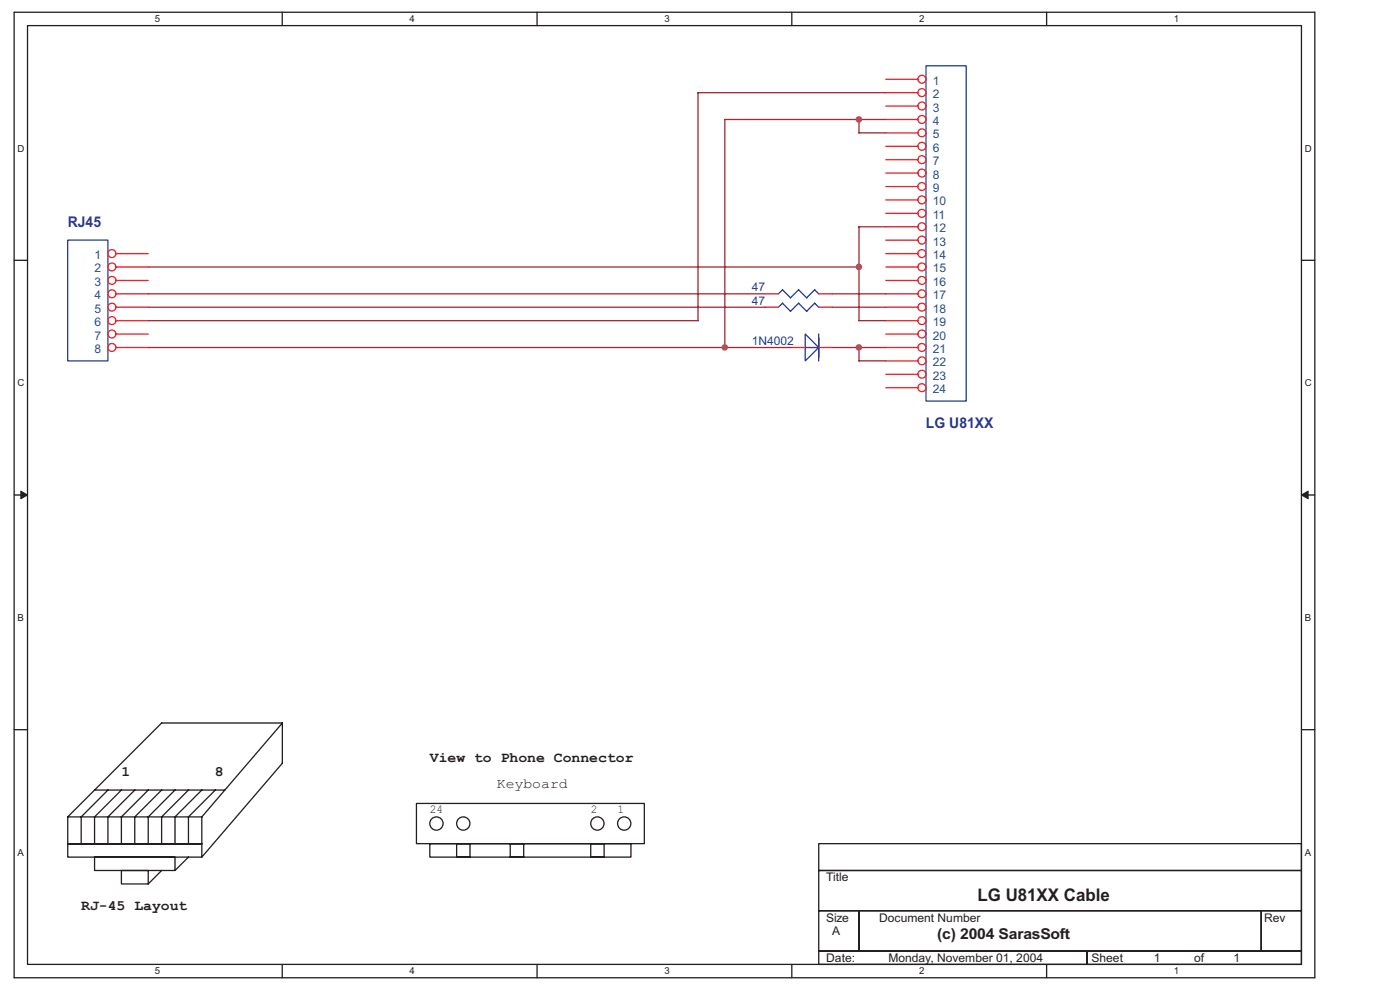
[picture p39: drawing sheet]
<svg xmlns="http://www.w3.org/2000/svg" width="297mm" height="210mm" viewBox="0 0 297 210" stroke-linecap="round" stroke-linejoin="round" font-family="sans-serif">
<defs><g id="words">
<text font-size="3.7" fill="#231f20" x="207.4" y="191.2">LG U81XX Cable</text>
<text font-size="3.2" fill="#231f20" x="198.8" y="199.2">(c) 2004 SarasSoft</text>
<g font-size="3.1" fill="#2e3090">
<text x="14.4" y="48.2">RJ45</text>
<text x="196.4" y="90.9">LG U81XX</text>
</g>
<g font-size="3" fill="#231f20">
<text x="91.2" y="161.7">View to Phone Connector</text>
<text x="25.8" y="164.5">1</text>
<text x="45.6" y="164.5">8</text>
<text x="105.4" y="167.2">Keyboard</text>
<text x="17.2" y="193">RJ-45 Layout</text>
</g>
<g font-size="2.6" fill="#231f20">
<text x="91.2" y="172.5">24</text>
<text x="125.3" y="172.5">2</text>
<text x="131" y="172.5">1</text>
</g>
<g font-size="2.5" fill="#14589f">
<text x="197.9" y="18">1</text>
<text x="197.9" y="20.8">2</text>
<text x="197.9" y="23.7">3</text>
<text x="197.9" y="26.5">4</text>
<text x="197.9" y="29.4">5</text>
<text x="197.9" y="32.2">6</text>
<text x="197.9" y="35">7</text>
<text x="197.9" y="37.9">8</text>
<text x="197.9" y="40.7">9</text>
<text x="197.9" y="43.6">10</text>
<text x="197.9" y="46.4">11</text>
<text x="197.9" y="49.3">12</text>
<text x="197.9" y="52.1">13</text>
<text x="20" y="55">1</text>
<text x="20" y="57.8">2</text>
<text x="197.9" y="55">14</text>
<text x="197.9" y="57.8">15</text>
<text x="20" y="60.7">3</text>
<text x="20" y="63.5">4</text>
<text x="197.9" y="60.7">16</text>
<text x="197.9" y="63.5">17</text>
<text x="20" y="66.3">5</text>
<text x="20" y="69.2">6</text>
<text x="197.9" y="66.3">18</text>
<text x="197.9" y="69.2">19</text>
<text x="20" y="72">7</text>
<text x="20" y="74.9">8</text>
<text x="197.9" y="72">20</text>
<text x="197.9" y="74.9">21</text>
<text x="197.9" y="77.7">22</text>
<text x="197.9" y="80.6">23</text>
<text x="197.9" y="83.4">24</text>
</g>
<g font-size="2.5" fill="#2e3090">
<text x="159.5" y="61.8">47</text>
<text x="159.5" y="64.6">47</text>
<text x="159.5" y="73.2">1N4002</text>
</g>
<g font-size="2.5" fill="#231f20">
<text x="175.3" y="187">Title</text>
<text x="175.3" y="195.5">Size</text>
<text x="186.5" y="195.5">Document Number</text>
<text x="268.2" y="195.5">Rev</text>
<text x="176.5" y="198.3">A</text>
<text x="175.3" y="204">Date:</text>
<text x="188.5" y="204">Monday, November 01, 2004</text>
<text x="231.6" y="204">Sheet</text>
<text x="244.8" y="204">1</text>
<text x="253.3" y="204">of</text>
<text x="261.7" y="204">1</text>
</g>
<g font-size="2" fill="#231f20">
<text x="32.8" y="4.7">5</text>
<text x="86.9" y="4.7">4</text>
<text x="140.9" y="4.7">3</text>
<text x="195" y="4.7">2</text>
<text x="249" y="4.7">1</text>
<text x="3.7" y="32.2">D</text>
<text x="276.8" y="32.2">D</text>
<text x="3.7" y="82">C</text>
<text x="276.8" y="82">C</text>
<text x="3.7" y="131.7">B</text>
<text x="276.8" y="131.7">B</text>
<text x="3.7" y="181.5">A</text>
<text x="276.8" y="181.5">A</text>
<text x="32.8" y="206.7">5</text>
<text x="86.9" y="206.7">4</text>
<text x="140.9" y="206.7">3</text>
<text x="195" y="206.7">2</text>
<text x="249" y="206.7">1</text>
</g>
</g></defs>
<path d="M3 2.6h275.9v204.8h-275.9zM5.8 5.4h270.3v199.2h-270.3z" fill="none" stroke="#231f20" stroke-width=".28"/>
<g fill="#fff">
<path d="M32.8 2.9h1.2v2.3h-1.2z"/>
<path d="M32.8 204.8h1.2v2.3h-1.2z"/>
</g>
<path d="M59.9 2.6v2.8M59.9 204.6v2.8" fill="none" stroke="#231f20" stroke-width=".28"/>
<g fill="#fff">
<path d="M86.9 2.9h1.1v2.3h-1.1z"/>
<path d="M86.9 204.8h1.1v2.3h-1.1z"/>
</g>
<path d="M113.9 2.6v2.8M113.9 204.6v2.8" fill="none" stroke="#231f20" stroke-width=".28"/>
<g fill="#fff">
<path d="M140.9 2.9h1.2v2.3h-1.2z"/>
<path d="M140.9 204.8h1.2v2.3h-1.2z"/>
</g>
<path d="M168 2.6v2.8M168 204.6v2.8" fill="none" stroke="#231f20" stroke-width=".28"/>
<g fill="#fff">
<path d="M195 2.9h1.1v2.3h-1.1z"/>
<path d="M195 204.8h1.1v2.3h-1.1z"/>
</g>
<path d="M222 2.6v2.8M222 204.6v2.8" fill="none" stroke="#231f20" stroke-width=".28"/>
<g fill="#fff">
<path d="M249 2.9h1.2v2.3h-1.2z"/>
<path d="M249 204.8h1.2v2.3h-1.2z"/>
<path d="M3.7 30.3h1.5v2.3h-1.5z"/>
<path d="M276.8 30.3h1.5v2.3h-1.5z"/>
<path d="M3.7 80.1h1.5v2.3h-1.5z"/>
<path d="M276.8 80.1h1.5v2.3h-1.5z"/>
</g>
<path d="M3 55.2h2.8M276.1 55.2h2.8" fill="none" stroke="#231f20" stroke-width=".28"/>
<g fill="#fff">
<path d="M3.7 129.9h1.4v2.3h-1.4z"/>
<path d="M276.8 129.9h1.4v2.3h-1.4z"/>
</g>
<path d="M3 105h2.8M276.1 105h2.8" fill="none" stroke="#231f20" stroke-width=".28"/>
<g fill="#231f20" stroke="#231f20" stroke-width=".21">
<path d="M4.4 104.2l1.4 .8-1.4 .8z" fill-rule="evenodd"/>
<path d="M276.1 105l1.4-.8v1.6z" fill-rule="evenodd"/>
</g>
<g fill="#fff">
<path d="M3.7 179.7h1.4v2.3h-1.4z"/>
<path d="M276.8 179.7h1.4v2.3h-1.4z"/>
</g>
<g fill="none" stroke="#231f20" stroke-width=".28">
<path d="M3 154.8h2.8M34.3 153.4h25.6M34.3 153.3l-19.9 20M59.9 153.4v8.5M59.9 153.3l-17.1 20v5.7M276.1 154.8h2.8M14.3 179h28.5M14.4 179h28.4v2.8h-28.4v-2.8h28.4zM14.4 173.3v5.7M14.4 173.3h28.4M20.1 167.6h27.6M22.9 167.6l-5.7 5.7v5.7"/>
<path d="M25.8 167.6l-5.7 5.7v5.7M28.6 167.6l-5.7 5.7v5.7M31.5 167.6l-5.7 5.7v5.7M34.3 167.6l-5.7 5.7v5.7M37.1 167.6l-5.7 5.7v5.7M40 167.6l-5.7 5.7v5.7M42.8 167.6l-5.7 5.7v5.7M45.7 167.6l-5.7 5.7v5.7M59.9 161.9l-17.1 19.9M88.3 170.4h48.4v8.6h-48.4zM91.2 179h42.7v2.8h-42.7zM96.9 179h2.8v2.8h-2.8z"/>
<path d="M108.2 179h2.9v2.8h-2.9zM125.3 179h2.9v2.8h-2.9zM173.7 179h102.4v5.7h-102.4zM20.1 181.8h17v2.9h-17zM25.8 184.7h5.6v2.8h-5.6zM34.3 184.6l-2.9 2.9M40 181.8l-2.9 2.9M173.7 184.7h102.4v8.5h-102.4zM173.7 193.2h8.5v8.5h-8.5zM182.2 193.2h85.4v8.5h-85.4zM267.6 193.2h8.5v8.5h-8.5zM173.7 201.7h56.9v2.9h-56.9z"/>
<path d="M230.6 201.7h45.5v2.9h-45.5z"/>
<circle cx="92.6" cy="174.7" r="1.41"/>
<circle cx="98.3" cy="174.7" r="1.41"/>
<circle cx="126.7" cy="174.7" r="1.41"/>
<circle cx="132.4" cy="174.7" r="1.41"/>
</g>
<g fill="none" stroke="#2c3695" stroke-width=".28">
<path d="M196.4 14h8.6v71.1h-8.6zM14.4 50.9h8.5v25.7h-8.5zM165.1 62.3l.9-.8 1.7 1.7M166 64.3l-.9 .9M169.4 61.5l1.7 1.7M169.4 61.5l-1.7 1.7M169.4 64.3l-1.7 1.8-1.7-1.8M170.8 70.9l2.9 2.8-2.9 2.9zM170.8 73.7h2.9M172.8 64.3l.9 .9M172.8 64.3l-1.7 1.8-1.7-1.8M173.7 70.9v5.7"/>
<path d="M173.7 62.3l-.9-.8-1.7 1.7"/>
</g>
<g fill="none" stroke="#ee2028" stroke-width=".28">
<path d="M187.9 16.8h6.8M187.9 19.7h6.8M187.9 22.5h6.8M187.9 25.4h6.8M187.9 28.2h6.8M187.9 31h6.8M187.9 33.9h6.8M187.9 36.7h6.8M187.9 39.6h6.8M24.6 53.8h6.8M24.6 56.6h6.8M24.6 59.5h6.8"/>
<path d="M187.9 53.8h6.8M187.9 56.6h6.8M187.9 59.5h6.8M187.9 42.4h6.8M187.9 45.3h6.8M187.9 48.1h6.8M187.9 50.9h6.8M24.6 62.3h6.8M24.6 65.2h6.8M24.6 68h6.8M24.6 70.9h6.8M24.6 73.7h6.8"/>
<path d="M162.3 62.3h2.8M162.3 65.2h2.8M168 73.7h2.8M173.7 62.3h2.8M173.7 65.2h2.8M173.7 73.7h2.8M187.9 62.3h6.8M187.9 65.2h6.8M187.9 68h6.8M187.9 70.9h6.8M187.9 73.7h6.8M187.9 76.6h6.8"/>
<path d="M187.9 79.4h6.8M187.9 82.2h6.8"/>
<circle cx="195.6" cy="16.8" r=".84"/>
<circle cx="195.6" cy="19.6" r=".84"/>
<circle cx="195.6" cy="28.2" r=".84"/>
<circle cx="195.6" cy="31" r=".84"/>
<circle cx="195.6" cy="33.9" r=".84"/>
<circle cx="195.6" cy="22.5" r=".84"/>
<circle cx="195.6" cy="39.6" r=".84"/>
<circle cx="195.6" cy="36.7" r=".84"/>
<circle cx="195.6" cy="25.3" r=".84"/>
<circle cx="23.7" cy="56.6" r=".84"/>
<circle cx="23.7" cy="59.5" r=".84"/>
<circle cx="23.7" cy="53.8" r=".84"/>
<circle cx="195.6" cy="45.3" r=".84"/>
<circle cx="195.6" cy="56.6" r=".84"/>
<circle cx="195.6" cy="59.5" r=".84"/>
<circle cx="195.6" cy="42.4" r=".84"/>
<circle cx="195.6" cy="48.1" r=".84"/>
<circle cx="195.6" cy="50.9" r=".84"/>
<circle cx="195.6" cy="53.8" r=".84"/>
<circle cx="23.7" cy="73.7" r=".84"/>
<circle cx="23.7" cy="70.8" r=".84"/>
<circle cx="23.7" cy="62.3" r=".84"/>
<circle cx="23.7" cy="68" r=".84"/>
<circle cx="23.7" cy="65.2" r=".84"/>
<circle cx="195.6" cy="73.7" r=".84"/>
<circle cx="195.6" cy="70.8" r=".84"/>
<circle cx="195.6" cy="76.5" r=".84"/>
<circle cx="195.6" cy="62.3" r=".84"/>
<circle cx="195.6" cy="65.2" r=".84"/>
<circle cx="195.6" cy="68" r=".84"/>
<circle cx="195.6" cy="79.4" r=".84"/>
<circle cx="195.6" cy="82.2" r=".84"/>
</g>
<g fill="none" stroke="#a22934" stroke-width=".28">
<path d="M148.1 19.6v48.4h-116.7M148.1 19.7h39.8M182.2 25.4v2.8M182.2 28.2h5.7M187.9 25.4l-34.1-.1v48.4M31.4 56.6h150.8M182.2 48.1h5.7M182.2 48.1v19.9h5.7M31.4 73.7h136.6M31.4 65.2h130.9M31.4 62.3h130.9M176.5 65.2h11.4"/>
<path d="M176.5 62.3h11.4M176.5 73.7h11.4M182.2 73.7v2.9M182.2 76.6h5.7"/>
</g>
<g fill="#b6218b" stroke="#b6218b" stroke-width=".28">
<circle cx="182.2" cy="56.6" r=".57"/>
<circle cx="182.2" cy="73.7" r=".56"/>
<circle cx="153.8" cy="73.7" r=".56"/>
<circle cx="182.2" cy="25.3" r=".57"/>
</g>
<use href="#words"/>
</svg>
